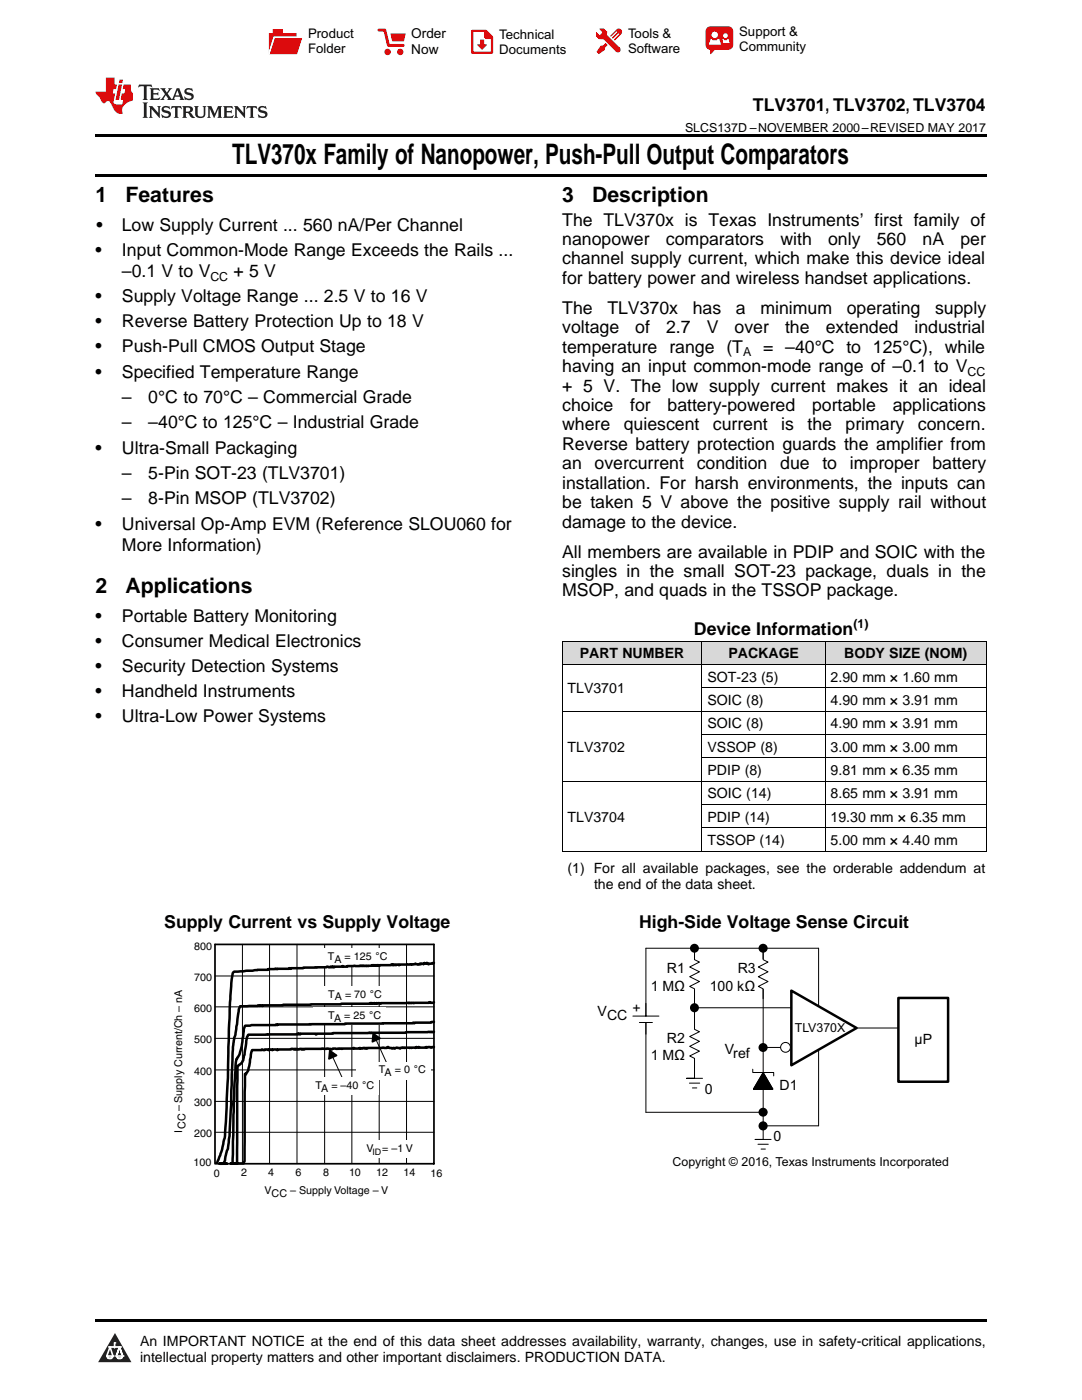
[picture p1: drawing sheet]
<svg xmlns="http://www.w3.org/2000/svg" width="216mm" height="279mm" viewBox="0 0 216 279" stroke-linecap="round" stroke-linejoin="round" font-family="sans-serif">
<defs><g id="words">
<text font-size="5.6" x="46.3" y="32.8">TLV370x Family of Nanopower, Push-Pull Output Comparators</text>
<g font-size="4.2">
<text x="19" y="40.4">1</text>
<text x="25" y="40.4">Features</text>
<text x="112.2" y="40.4">3</text>
<text x="118.2" y="40.4">Description</text>
<text x="19" y="118.4">2</text>
<text x="25" y="118.4">Applications</text>
</g>
<g font-size="3.5">
<text x="150.2" y="22.2">TLV3701, TLV3702, TLV3704</text>
<text x="19.2" y="46.1">•</text>
<text x="24.3" y="46.1">Low Supply Current ... 560 nA/Per Channel</text>
<text x="112.2" y="45">The TLV370x is Texas Instruments’ first family of</text>
<text x="19" y="51.1">•</text>
<text x="24.3" y="51.1">Input Common-Mode Range Exceeds the Rails ...</text>
<text x="112.2" y="48.9">nanopower</text>
<text x="112.2" y="52.8">channel supply current, which make this device ideal</text>
<text x="132.9" y="48.9">comparators</text>
<text x="155.7" y="48.9">with</text>
<text x="165.2" y="48.9">only</text>
<text x="175" y="48.9">560</text>
<text x="184.1" y="48.9">nA</text>
<text x="191.6" y="48.9">per</text>
<text x="24.3" y="55.3">–0.1 V to V</text>
<text x="46.6" y="55.3">+ 5 V</text>
<text x="112.2" y="56.7">for battery power and wireless handset applications.</text>
<text x="19" y="60.3">•</text>
<text x="19" y="65.3">•</text>
<text x="24.3" y="60.3">Supply Voltage Range ... 2.5 V to 16 V</text>
<text x="24.3" y="65.3">Reverse Battery Protection Up to 18 V</text>
<text x="112.2" y="62.6">The</text>
<text x="121.2" y="62.6">TLV370x</text>
<text x="138.2" y="62.6">has</text>
<text x="146.8" y="62.6">a</text>
<text x="151.7" y="62.6">minimum</text>
<text x="169" y="62.6">operating</text>
<text x="186.6" y="62.6">supply</text>
<text x="19" y="70.3">•</text>
<text x="24.3" y="70.3">Push-Pull CMOS Output Stage</text>
<text x="112.2" y="66.5">voltage</text>
<text x="112.2" y="70.4">temperature range (T</text>
<text x="126.8" y="66.5">of</text>
<text x="132.9" y="66.5">2.7</text>
<text x="141" y="66.5">V</text>
<text x="146.6" y="66.5">over</text>
<text x="152.3" y="70.4">= –40°C to 125°C), while</text>
<text x="156.7" y="66.5">the</text>
<text x="164.8" y="66.5">extended</text>
<text x="182.5" y="66.5">industrial</text>
<text x="19" y="75.4">•</text>
<text x="24.3" y="75.4">Specified Temperature Range</text>
<text x="112.2" y="74.3">having an input common-mode range of –0.1 to V</text>
<text x="24.3" y="80.4">–</text>
<text x="29.6" y="80.4">0°C to 70°C – Commercial Grade</text>
<text x="112.2" y="78.1">+ 5 V. The low supply current makes it an ideal</text>
<text x="112.2" y="82">choice</text>
<text x="125.7" y="82">for</text>
<text x="133.2" y="82">battery-powered</text>
<text x="162" y="82">portable</text>
<text x="178.1" y="82">applications</text>
<text x="24.3" y="85.5">–</text>
<text x="29.6" y="85.5">–40°C to 125°C – Industrial Grade</text>
<text x="112.2" y="85.9">where</text>
<text x="112.2" y="89.8">Reverse battery protection guards the amplifier from</text>
<text x="124.5" y="85.9">quiescent</text>
<text x="142.2" y="85.9">current</text>
<text x="155.9" y="85.9">is</text>
<text x="161.1" y="85.9">the</text>
<text x="168.7" y="85.9">primary</text>
<text x="183.2" y="85.9">concern.</text>
<text x="19" y="90.5">•</text>
<text x="24.3" y="90.5">Ultra-Small Packaging</text>
<text x="24.3" y="95.6">–</text>
<text x="29.6" y="95.6">5-Pin SOT-23 (TLV3701)</text>
<text x="112.2" y="93.7">an</text>
<text x="118.6" y="93.7">overcurrent</text>
<text x="139" y="93.7">condition</text>
<text x="155.7" y="93.7">due</text>
<text x="164.1" y="93.7">to</text>
<text x="169.6" y="93.7">improper</text>
<text x="186" y="93.7">battery</text>
<text x="24.3" y="100.7">–</text>
<text x="29.6" y="100.7">8-Pin MSOP (TLV3702)</text>
<text x="112.2" y="97.5">installation. For harsh environments, the inputs can</text>
<text x="112.2" y="101.4">be taken 5 V above the positive supply rail without</text>
<text x="19" y="105.7">•</text>
<text x="24.3" y="105.7">Universal Op-Amp EVM (Reference SLOU060 for</text>
<text x="112.2" y="105.3">damage to the device.</text>
<text x="24.3" y="109.9">More Information)</text>
<text x="112.2" y="111.3">All members are available in PDIP and SOIC with the</text>
<text x="112.2" y="115.1">singles in the small SOT-23 package, duals in the</text>
<text x="112.2" y="119">MSOP, and quads in the TSSOP package.</text>
<text x="19" y="124.1">•</text>
<text x="24.3" y="124.1">Portable Battery Monitoring</text>
<text x="19" y="129.1">•</text>
<text x="24.3" y="129.1">Consumer Medical Electronics</text>
<text x="138.5" y="126.8">Device Information</text>
<text x="19" y="134.1">•</text>
<text x="24.3" y="134.1">Security Detection Systems</text>
<text x="19" y="139.1">•</text>
<text x="24.3" y="139.1">Handheld Instruments</text>
<text x="19" y="144.1">•</text>
<text x="24.3" y="144.1">Ultra-Low Power Systems</text>
<text x="32.8" y="185.1">Supply Current vs Supply Voltage</text>
<text x="127.5" y="185.1">High-Side Voltage Sense Circuit</text>
</g>
<g font-size="2.8">
<text x="115.7" y="131.4">PART NUMBER</text>
<text x="145.3" y="131.4">PACKAGE</text>
<text x="168.5" y="131.4">BODY SIZE (NOM)</text>
<text x="141.2" y="136.1">SOT-23 (5)</text>
<text x="165.7" y="136.1">2.90 mm × 1.60 mm</text>
<text x="113.2" y="138.4">TLV3701</text>
<text x="141.2" y="140.7">SOIC (8)</text>
<text x="165.7" y="140.7">4.90 mm × 3.91 mm</text>
<text x="141.2" y="145.4">SOIC (8)</text>
<text x="165.7" y="145.4">4.90 mm × 3.91 mm</text>
<text x="113.2" y="150">TLV3702</text>
<text x="141.2" y="150">VSSOP (8)</text>
<text x="141.2" y="154.7">PDIP (8)</text>
<text x="165.7" y="150">3.00 mm × 3.00 mm</text>
<text x="165.7" y="154.7">9.81 mm × 6.35 mm</text>
<text x="141.2" y="159.3">SOIC (14)</text>
<text x="165.7" y="159.3">8.65 mm × 3.91 mm</text>
<text x="113.2" y="164">TLV3704</text>
<text x="141.2" y="164">PDIP (14)</text>
<text x="165.7" y="164">19.30 mm × 6.35 mm</text>
<text x="141.2" y="168.7">TSSOP (14)</text>
<text x="165.7" y="168.7">5.00 mm × 4.40 mm</text>
<text x="113.2" y="174.2">(1) For all available packages, see the orderable addendum at</text>
<text x="118.5" y="177.3">the end of the data sheet.</text>
<text x="129.8" y="197.8">1 MΩ</text>
<text x="133.1" y="194.3">R1</text>
<text x="141.6" y="197.8">100 kΩ</text>
<text x="147.2" y="194.3">R3</text>
<text x="119.2" y="202.8">VCC +</text>
<text x="133.1" y="208.1">R2</text>
<text x="182.5" y="208.3">µP</text>
<text x="129.8" y="211.6">1 MΩ</text>
<text x="144.6" y="210.4">Vref</text>
<text x="140.6" y="218.3">0</text>
<text x="155.6" y="217.5">D1</text>
<text x="154.3" y="227.8">0</text>
<text x="27.9" y="268.6">An IMPORTANT NOTICE at the end of this data sheet addresses availability, warranty, changes, use in safety-critical applications,</text>
<text x="27.9" y="271.8">intellectual property matters and other important disclaimers. PRODUCTION DATA.</text>
</g>
<g font-size="2.7">
<text x="82.1" y="7.7">Order</text>
<text x="82.1" y="10.7">Now</text>
</g>
<g font-size="2.6">
<text x="61.5" y="7.6">Product</text>
<text x="61.5" y="10.6">Folder</text>
<text x="99.6" y="7.8">Technical</text>
<text x="99.6" y="10.8">Documents</text>
<text x="125.3" y="7.6">Tools &amp;</text>
<text x="125.3" y="10.6">Software</text>
<text x="147.5" y="7.2">Support &amp;</text>
<text x="147.5" y="10.2">Community</text>
</g>
<g font-size="2.5">
<text x="136.7" y="26.3">SLCS137D –NOVEMBER 2000–REVISED MAY 2017</text>
<text x="42" y="56">CC</text>
<text x="148.3" y="71.1">A</text>
<text x="193.1" y="75">CC</text>
<text x="170.3" y="125.3">(1)</text>
<text x="158.6" y="206">TLV370X</text>
<text x="134.2" y="232.8">Copyright © 2016, Texas Instruments Incorporated</text>
</g>
<g font-size="2.1">
<text x="38.7" y="189.6">800</text>
<text x="65.4" y="191.6">TA = 125 °</text>
<text x="75.8" y="191.6">C</text>
<text x="38.7" y="195.8">700</text>
<text x="38.7" y="202">600</text>
<text x="65.5" y="203.3">TA = 25 °C</text>
<text x="65.5" y="199.1">TA = 70 °C</text>
<text x="38.7" y="208.3">500</text>
<text x="38.7" y="214.5">400</text>
<text x="75.6" y="214.2">TA = 0 °C</text>
<text x="36.3" y="221.7" transform="rotate(-90 36.3 221.7)">– Supply Current/Ch – nA</text>
<text x="38.7" y="220.7">300</text>
<text x="62.9" y="217.4">TA = –40 °C</text>
<text x="36.3" y="226.1" transform="rotate(-90 36.3 226.1)">I</text>
<text x="37" y="225.3" transform="rotate(-90 37 225.3)">CC</text>
<text x="38.7" y="226.9">200</text>
<text x="38.6" y="232.8">100</text>
<text x="73.1" y="230">V</text>
<text x="76.3" y="230">= –1 V</text>
<text x="42.6" y="234.9">0</text>
<text x="48.1" y="234.7">2</text>
<text x="52.8" y="238.4">VCC – Supply Voltage – V</text>
<text x="53.5" y="234.7">4</text>
<text x="59" y="234.7">6</text>
<text x="64.5" y="234.7">8</text>
<text x="69.6" y="234.7">10</text>
<text x="75.1" y="234.7">12</text>
<text x="80.5" y="234.7">14</text>
<text x="85.9" y="234.9">16</text>
</g>
<text font-size="1.8" x="74.3" y="230.5">ID</text>
</g></defs>
<g fill="#d8d8d8">
<path d="M112.2 128h27.9v4.7h-27.9z"/>
<path d="M140.1 128h24.6v4.7h-24.6z"/>
<path d="M164.7 128h32.1v4.7h-32.1z"/>
</g>
<path d="M22.9 266l3.3 5.9h-6.6z" fill="#231f20"/>
<path d="M21.3 270.6h1.2l-.3 .5h-.3a.53 .53 0 0 1-.6-.5z" fill-rule="evenodd" fill="#fff"/>
<path d="M21.3 270.6h1.2l-.3 .5h-.3a.53 .53 0 0 1-.6-.5z" fill="none" stroke="#231f20" stroke-width=".33"/>
<path d="M21.3 270.6l1.2 .1-.3 .4h-.5z" fill="none" stroke="#fff" stroke-width=".33"/>
<path d="M22.9 268.9h.1" fill="none" stroke="#fff" stroke-width=".33"/>
<path d="M22.9 268v.9z" fill="#fff"/>
<path d="M22.9 268v.9z" fill="none" stroke="#fff" stroke-width=".33"/>
<circle cx="22.9" cy="268" r=".16" fill="#fff"/>
<path d="M21.8 268.8h.1" fill="none" stroke="#fff" stroke-width=".33"/>
<path d="M21.8 268.8h2.2z" fill="#fff"/>
<path d="M21.8 268.8h2.2z" fill="none" stroke="#fff" stroke-width=".33"/>
<circle cx="24" cy="268.8" r=".16" fill="#fff"/>
<path d="M23.2 270.6h.1" fill="none" stroke="#fff" stroke-width=".33"/>
<path d="M23.8 268.8l-.6 1.8z" fill="#fff"/>
<path d="M23.8 268.8l-.6 1.8z" fill="none" stroke="#fff" stroke-width=".33"/>
<path d="M23.8 268.8l.7 1.8z" fill="#fff"/>
<path d="M23.8 268.8l.7 1.8z" fill="none" stroke="#fff" stroke-width=".33"/>
<path d="M24.4 270.6h.1" fill="none" stroke="#fff" stroke-width=".33"/>
<circle cx="21.3" cy="270.6" r=".16" fill="#fff"/>
<path d="M22 268.8l-.7 1.8z" fill="#fff"/>
<path d="M22 268.8l-.7 1.8z" fill="none" stroke="#fff" stroke-width=".33"/>
<path d="M22 268.8l.5 1.8z" fill="#fff"/>
<path d="M22 268.8l.5 1.8z" fill="none" stroke="#fff" stroke-width=".33"/>
<circle cx="22.5" cy="270.6" r=".16" fill="#fff"/>
<path d="M23.3 270.6h1.2a.63 .63 0 0 1-.6 .5 .63 .63 0 0 1-.6-.5z" fill-rule="evenodd" fill="#fff"/>
<path d="M23.3 270.6h1.2a.63 .63 0 0 1-.6 .5 .63 .63 0 0 1-.6-.5z" fill="none" stroke="#231f20" stroke-width=".33"/>
<path d="M23.3 270.6h1.2l-.4 .5h-.5z" fill="none" stroke="#fff" stroke-width=".33"/>
<path d="M23.2 270.6h.1" fill="none" stroke="#fff" stroke-width=".33"/>
<circle cx="24.5" cy="270.6" r=".16" fill="#fff"/>
<path d="M19 263.2h177.8v.5h-177.8z" fill="#000"/>
<g fill="none" stroke="#000" stroke-width=".2">
<path d="M42.9 194.8h43.7M48.4 188.5v43.8M53.8 188.5v43.8M59.3 188.5v43.8M64.8 188.5v43.8M70.2 188.5v43.8M75.7 188.5v43.8M81.1 188.5v43.8M42.9 219.8h43.7M42.9 213.5h43.7M42.9 207.2h43.7M42.9 200.9h43.7"/>
<path d="M65.8 209.7l3.2 6.9M42.9 226h43.7"/>
</g>
<path d="M42.9 188.5h43.7v43.8h-43.7zM65.8 209.7l1.4 .9-1.6 .7z" fill="none" stroke="#000" stroke-width=".34"/>
<path d="M65.8 209.7l1.4 .9-1.6 .7z" fill="#000"/>
<g fill="#fff">
<path d="M72.6 227.7h10.5v3.4h-10.5z" fill-rule="evenodd"/>
<path d="M62.8 189.2h16.4v3.5h-16.4z" fill-rule="evenodd"/>
</g>
<path d="M74.5 206.3l3.1 6.9" fill="none" stroke="#000" stroke-width=".2"/>
<path d="M74.5 206.3l1.3 .9-1.5 .7z" fill="#000"/>
<path d="M74.5 206.3l1.3 .9-1.5 .7z" fill="none" stroke="#000" stroke-width=".34"/>
<g fill="#fff">
<path d="M62.6 201h14.4v3.5h-14.4z" fill-rule="evenodd"/>
<path d="M62.8 196.8h15.4v3.4h-15.4z" fill-rule="evenodd"/>
<path d="M71 211.9h14.9v3.5h-14.9z" fill-rule="evenodd"/>
<path d="M60.9 215.1h14.7v3.4h-14.7z" fill-rule="evenodd"/>
</g>
<path d="M86.6 192.2h-.2l-.1 .1h-.7v.1l-.3-.2-.2 .1-.4-.1-.2 .2-.7-.1-.2 .2-.7-.2-.5 .2h-2.7v.1l-.2-.1-.4 .1-.8-.1-.1 .1-.2-.1v.1h-2.2l-.1 .1-.2-.1h-.3l-.1 .1-.6-.1-.1 .1-.2-.1v.1l-.7 .1-2.8-.1-1.4 .1v.1l-.9-.1-.1 .1h-1.5l-.1 .1-.1-.1-.2 .1-.1-.1-.2 .1-.1-.1-.2 .1-.6-.1-.1 .1-7.1 .2v.1l-.3-.1v.1l-4.2 .1-.1 .1h-2l-1 .2-3.7 .2-.1 .1a10.4 10.4 0 0 0-.5 3.8l-.4 7.6a367 367 0 0 1-.9 21.9 18.3 18.3 0 0 1-1.5 4.8M86.6 209h-.4l-.1 .1-.2-.1-.6 .1-.2-.1-.2 .1h-1.2l-.2-.1-.1 .1h-.2l-.2-.1-.1 .1h-2.9l-.1 .2a1.02 1.02 0 0 0-1.2 0v-.2l-.5 .2-.9-.3-.1 .1h-3.9v.2l-.2-.2-.2 .2-.1-.2h-.4v.2l-.5-.2-.2 .2h-.9l-.3-.2v.2h-4.1l-.2 .1-.7-.1h-1.3h-3.4l-.1 .1-.2-.1-.2 .1-.2-.1-.4 .1-1.6-.1-.1 .1h-2.5l-.1 .2-.1-.2h-.8l-.1 .2-.1-.2h-.5l-.1 .2-.2-.2-3.2 .2-.4 1.9a5.4 5.4 0 0 1-.8 2.8l-.1 .1-.1-.1-.1 17.5-.2 .4h-2.5h.9M86.6 205.9l-5.6 .1v.1l-14.6 .1v.1h-3.2v.1l-.2-.1h-3l-.1 .1-.1-.1-.3 .1-.2-.1v.1l-9.8 .1a6.3 6.3 0 0 0-.5 2.8l-.3 1.4a2.22 2.22 0 0 1-1.3 2.1l-.1 19.5-.2-.1M86.6 204h-.5l-.1 .1h-3.2l-.1 .1-.3-.1v.1l-32.2 .4-1.3 .2-.2 .5-.3 2a6.8 6.8 0 0 1-1.1 4l-.1 .1a176.6 176.6 0 0 0-.7 16.4l-.1 4.3v.2h-.3M86.6 200l-.2 .1-.7-.1-.1 .1-3 .1h-6.6l-.1 .1-.2-.1-.4 .1-.1-.1-.2 .1-.9-.1-.1 .1-.2-.1-.1 .1h-5.6l-.1 .1-11.5 .1-.1 .1h-3.9v.2l-1-.2v.2h-3.6l-.3 .6-.6 5.1-.3 .6-.2 1.9-.2 5.3a152.1 152.1 0 0 1-.8 14.9l-.5 1.6a1.22 1.22 0 0 1-.7 1.5h-.5M43.8 232.3h1.4zM45.2 232.2l-1.4 .1" fill="none" stroke="#000" stroke-width=".5"/>
<path d="M128.9 189.2v32.8M163.3 189.2v35.5" fill="none" stroke="#000" stroke-width=".2"/>
<path d="M157.9 197.7l13 7.5-13 7.4z" fill="#fff"/>
<path d="M157.9 197.7l13 7.5-13 7.4z" fill="none" stroke="#000" stroke-width=".5"/>
<path d="M138.6 201.1h19.2M152.3 209h5.5M170.9 205.2h15.9" fill="none" stroke="#000" stroke-width=".2"/>
<path d="M126.3 202.8h5.3v1a1.22 1.22 0 0 0-1.4 .3h-3.9z" fill-rule="evenodd" fill="#fff"/>
<path d="M126.3 202.8h5.2M127.6 204.1h2.6M128.9 200.2v2.6M128.9 204.1v2.3M150.2 213.4v.6h4.2v.7M150.3 217.3h3.9l-1.9-3.3-2 3.3h3.9M152.3 214l1.9 3.3h-3.9z" fill="none" stroke="#000" stroke-width=".2"/>
<path d="M152.3 214l1.9 3.3h-3.9z" fill="#000"/>
<circle cx="156.7" cy="209" r=".98" fill="#fff"/>
<g fill="none" stroke="#000" stroke-width=".2">
<path d="M152.3 189.2v38.2M137 215.2h3.2M137.6 216.2h2M138.2 217.1h.8"/>
<circle cx="156.7" cy="209" r=".98"/>
</g>
<path d="M179.3 199.2h9.9v16.7h-9.9z" fill-rule="evenodd" fill="#fff"/>
<path d="M179.3 199.2h9.9v16.7h-9.9z" fill="none" stroke="#000" stroke-width=".5"/>
<path d="M128.9 189.2h34.4M138.6 189.2v26" fill="none" stroke="#000" stroke-width=".2"/>
<path d="M151.5 191.5h1.9v5.8h-1.9z" fill-rule="evenodd" fill="#fff"/>
<path d="M152.3 189.6v1.9l1 .5-2 1 2 .9-2 1 2 1-2 1 1 .4v2" fill="none" stroke="#000" stroke-width=".2"/>
<path d="M137.7 191.5h1.9v5.8h-1.9z" fill-rule="evenodd" fill="#fff"/>
<path d="M138.6 189.6v1.9l1 .5-2 1 2 .9-2 1 2 1-2 1 1 .4v2" fill="none" stroke="#000" stroke-width=".2"/>
<g fill="#000">
<circle cx="138.6" cy="189.2" r=".72"/>
<circle cx="152.3" cy="189.3" r=".73"/>
</g>
<g fill="none" stroke="#000" stroke-width=".34">
<circle cx="138.6" cy="189.2" r=".72"/>
<circle cx="152.3" cy="189.3" r=".73"/>
</g>
<path d="M137.7 205.4h1.9v5.8h-1.9z" fill-rule="evenodd" fill="#fff"/>
<g fill="none" stroke="#000" stroke-width=".2">
<path d="M112.2 132.6h84.6M112.2 128h84.6M112.2 128v41.9M140.1 128v41.9M140.1 137.3h56.7M164.6 128v41.9M196.8 128v41.9M112.2 155.9h84.6M112.2 141.9h84.6M140.1 151.3h56.7M140.1 146.6h56.7M112.2 169.9h84.6"/>
<path d="M140.1 165.2h56.7M140.1 160.6h56.7M138.6 203.5v1.9l1 .5-2 1 2 .9-2 1 2 1-2 .9 1 .5v2M128.9 222h24.1M150.7 227.4h3.2M151.2 228.4h2.1M151.9 229.3h.8M152.3 224.7h11"/>
</g>
<g fill="#000">
<circle cx="138.6" cy="201.1" r=".73"/>
<circle cx="152.3" cy="209.1" r=".73"/>
<circle cx="152.3" cy="224.7" r=".74"/>
<circle cx="152.3" cy="222" r=".73"/>
</g>
<g fill="none" stroke="#000" stroke-width=".34">
<circle cx="138.6" cy="201.1" r=".73"/>
<circle cx="152.3" cy="209.1" r=".73"/>
<circle cx="152.3" cy="224.7" r=".74"/>
<circle cx="152.3" cy="222" r=".73"/>
</g>
<path d="M19 34.8h177.8v.5h-177.8zM19 26.8h177.8v.6h-177.8z" fill="#000"/>
<path d="M27.7 16.9l-.1 .6 .6-.3h.5v.2v2.2l-.2 .4h1l-.2-.4v-2.2v-.2h.5l.6 .3-.2-.6zM29.9 17.6l.2 .4v1.6l-.2 .4h1.9l.1-.6a1.09 1.09 0 0 1-1.3 .1v-.6h.6l.4 .2v-.7l-.2 .2h-.8v-.6l.2-.1a1.01 1.01 0 0 1 1 .3l-.1-.6zM32 17.6l.9 1.2-1 1.2h.9l-.2-.3 .5-.7 .5 .7-.3 .3h1.7l-.2-.3 .1-.4h1l.1 .4-.2 .3h1l-.3-.4-.7-2h-.5l-1 2.2-.8-1.1 .9-1.1h-.9l.2 .2-.4 .7-.4-.7 .2-.2zM35.4 18l.4 1h-.8zM37 17.7a.66 .66 0 0 0-.2 .8 .66 .66 0 0 0 .6 .4l.7 .2 .1 .2a.8 .8 0 0 1-.7 .4 .8 .8 0 0 1-.7-.5l.1 .8 .2-.2a.94 .94 0 0 0 1.1 .1 .94 .94 0 0 0 .4-.9 1.48 1.48 0 0 0-1.3-.6v-.4a1.1 1.1 0 0 1 1.2 .2l-.2-.6-.2 .1-.5-.1zM28.5 20.4l.2 .4v2.3l-.2 .4h1l-.2-.4v-2.3l.2-.4zM29.7 21.2l.2 .4v1.5l-.2 .4h.8l-.3-.4 .1-1.3 1.6 1.8v-2l.2-.4h-.7l.2 .2v1.1l-1.2-1.3zM32.5 21.3a.66 .66 0 0 0-.2 .8 .66 .66 0 0 0 .6 .4l.6 .2 .2 .2a.8 .8 0 0 1-.8 .4 .8 .8 0 0 1-.7-.5l.2 .7 .2-.1a.94 .94 0 0 0 1 .1 .94 .94 0 0 0 .5-1 1.47 1.47 0 0 0-1.3-.6l-.1-.3a1.1 1.1 0 0 1 1.3 .2l-.2-.6-.2 .1-.5-.2zM34.3 21.2l-.2 .6a.64 .64 0 0 1 .8-.3v1.6l-.2 .4h1l-.3-.4 .1-1.6a.66 .66 0 0 1 .8 .3l-.2-.6zM36.3 21.2l.3 .4v1.5l-.3 .4h1l-.2-.2v-.7h.5l.1 .1a.8 .8 0 0 0 1.2 .7l-1-1a.62 .62 0 0 0 .6-.5 .62 .62 0 0 0-.6-.7zM37.1 21.5h.1a.48 .48 0 0 1 .6 0 .48 .48 0 0 1 .1 .6l-.2 .1-.6 .1zM38.7 21.2l.2 .2a2.29 2.29 0 0 0 .4 2 1.05 1.05 0 0 0 1.7-.7v-1.3l.2-.2h-.8l.2 .4v1.1a.61 .61 0 0 1-.6 .6 .61 .61 0 0 1-.6-.6v-1.1l.3-.4zM41.3 21.2l.3 .4v1.5l-.3 .4h.8l-.2-.4v-1.4l.8 1.9 .9-1.9v1.4l-.2 .4h.9l-.2-.4v-1.5l.2-.4h-.8l-.7 1.5-.6-1.5zM44.5 21.2l.2 .4v1.5l-.2 .4h1.9l.2-.6a1.1 1.1 0 0 1-1.4 .2v-.7h.6l.4 .2v-.6l-.2 .1-.8 .1v-.6l.2-.1a1.02 1.02 0 0 1 1.1 .2l-.2-.5zM46.7 21.2l.2 .4v1.5l-.2 .4h.8l-.3-.4 .1-1.3 1.6 1.8v-2l.2-.4h-.7l.2 .2v1.1l-1.2-1.3zM49.3 21.2l-.1 .6a.64 .64 0 0 1 .8-.3v1.6l-.3 .4h1l-.2-.4v-1.6a.66 .66 0 0 1 .8 .3l-.1-.6zM51.7 21.3a.66 .66 0 0 0-.2 .7 .66 .66 0 0 0 .7 .5l.6 .2 .1 .2a.8 .8 0 0 1-.7 .4 .8 .8 0 0 1-.7-.5l.1 .7 .2-.1a.94 .94 0 0 0 1.1 .1 .94 .94 0 0 0 .4-1 1.48 1.48 0 0 0-1.2-.6l-.1-.3a1.1 1.1 0 0 1 1.2 .2l-.2-.6-.1 .1-.6-.2z" fill="#231f20"/>
<path d="M21.1 15.5v2.8h-2v.4l.9 .9a.96 .96 0 0 0 1 1 .59 .59 0 0 1 .5-.4 .59 .59 0 0 1 .5 .3l.4 .8a1.61 1.61 0 0 0 2.1 1.3 1.63 1.63 0 0 1 1.1-2.2l.9-.3v-1.5a1.6 1.6 0 0 1-.4-1.7h-1.4l-.2 .9h.5l-.2 .8h-.5l-.2 1v.3h.5l-.2 .9h-.7a.74 .74 0 0 1-1-.6l.3-1.6h-.5l.2-.8h.5l.1-.9h-.4v-1.4zM23.7 16.9l-.7 3h.8l.6-3zM23.8 15.9l-.1 .7h.7l.2-.7z" fill="#ee1d23"/>
<g fill="#d60000">
<path d="M54.4 5.8h2v.8h2.8v4.2h-5.5v-4.2h.7z" fill-rule="evenodd"/>
<path d="M54.7 7.5h5.6l-1 3.3h-5.6z" fill-rule="evenodd"/>
</g>
<path d="M54.6 7.4h5.8l-.1 .1h-5.5l-1.1 3.3z" fill-rule="evenodd" fill="#fff"/>
<path d="M54.6 7.4h5.8l-.1 .1h-5.5l-1.1 3.3z" fill="none" stroke="#fff" stroke-width=".2"/>
<path d="M75.6 6h1.2l.7 3.1h3" fill="none" stroke="#d60000" stroke-width=".56"/>
<g fill="#d60000">
<path d="M77.9 6.7h3.1l-.4 1.5h-2.3z" fill-rule="evenodd"/>
<circle cx="77.3" cy="10.4" r=".64"/>
<circle cx="79.9" cy="10.4" r=".64"/>
</g>
<path d="M94.2 6.2h2.7l1.3 1.2v3.1h-4z" fill="none" stroke="#d60000" stroke-width=".44"/>
<g fill="#d60000">
<path d="M95.8 7.9h.8v1h.6l-1 1.1-1-1v-.1h.6z" fill-rule="evenodd"/>
<path d="M96.6 6.2h.3l1.3 1.2v.4h-1.3l-.3-.4z" fill-rule="evenodd"/>
<path d="M119.6 5.7h.9l.6 .6 .1 .7 2.5 2.5-.8 .8-2.3-2.3-1.1-.2-.6-.6v-.8l.7 .6 .5-.4v-.2l-.4-.5z" fill-rule="evenodd"/>
<path d="M119.9 9.1h.4l.5-.5 .4 .4-.5 .5v.4l-1.2 .9-.5-.5z" fill-rule="evenodd"/>
<path d="M123 5.9a.67 .67 0 0 1 .9 0 .67 .67 0 0 1 0 .9z" fill-rule="evenodd"/>
<path d="M123 5.9l.9 .9-1.2 1.2h-.2l.1-.2 .9-.9 .1-.2h-.3l-.9 1h-.2v-.2l.9-1 .1-.2h-.3l-.9 1h-.2v-.2z" fill-rule="evenodd"/>
<circle cx="123.3" cy="9.9" r=".54"/>
</g>
<path d="M121.1 6.3l-.1 .7" fill="none" stroke="#d60000" stroke-width=".2"/>
<g fill="#d60000">
<path d="M141.1 5.5l.6-.2h3.6a.95 .95 0 0 1 1 .9v2.8a.95 .95 0 0 1-1 .9h-3.6a.95 .95 0 0 1-.9-.9v-2.8z" fill-rule="evenodd"/>
<path d="M141.7 9.9h.9l-.7 .9h-.2z" fill-rule="evenodd"/>
</g>
<g fill="#fff">
<path d="M144.3 8.6h1.3z"/>
<path d="M141.8 7.8h.3l.1 .2h.8l.2-.2h.3l.4 1.1h-2.5z" fill-rule="evenodd"/>
<path d="M144.2 7.8h.2l.2 .2h.4l.2-.2h.2l.2 .8h-1.3z" fill-rule="evenodd"/>
<circle cx="142.6" cy="6.9" r=".65"/>
<circle cx="144.8" cy="7.1" r=".48"/>
</g>
<use href="#words"/>
</svg>
